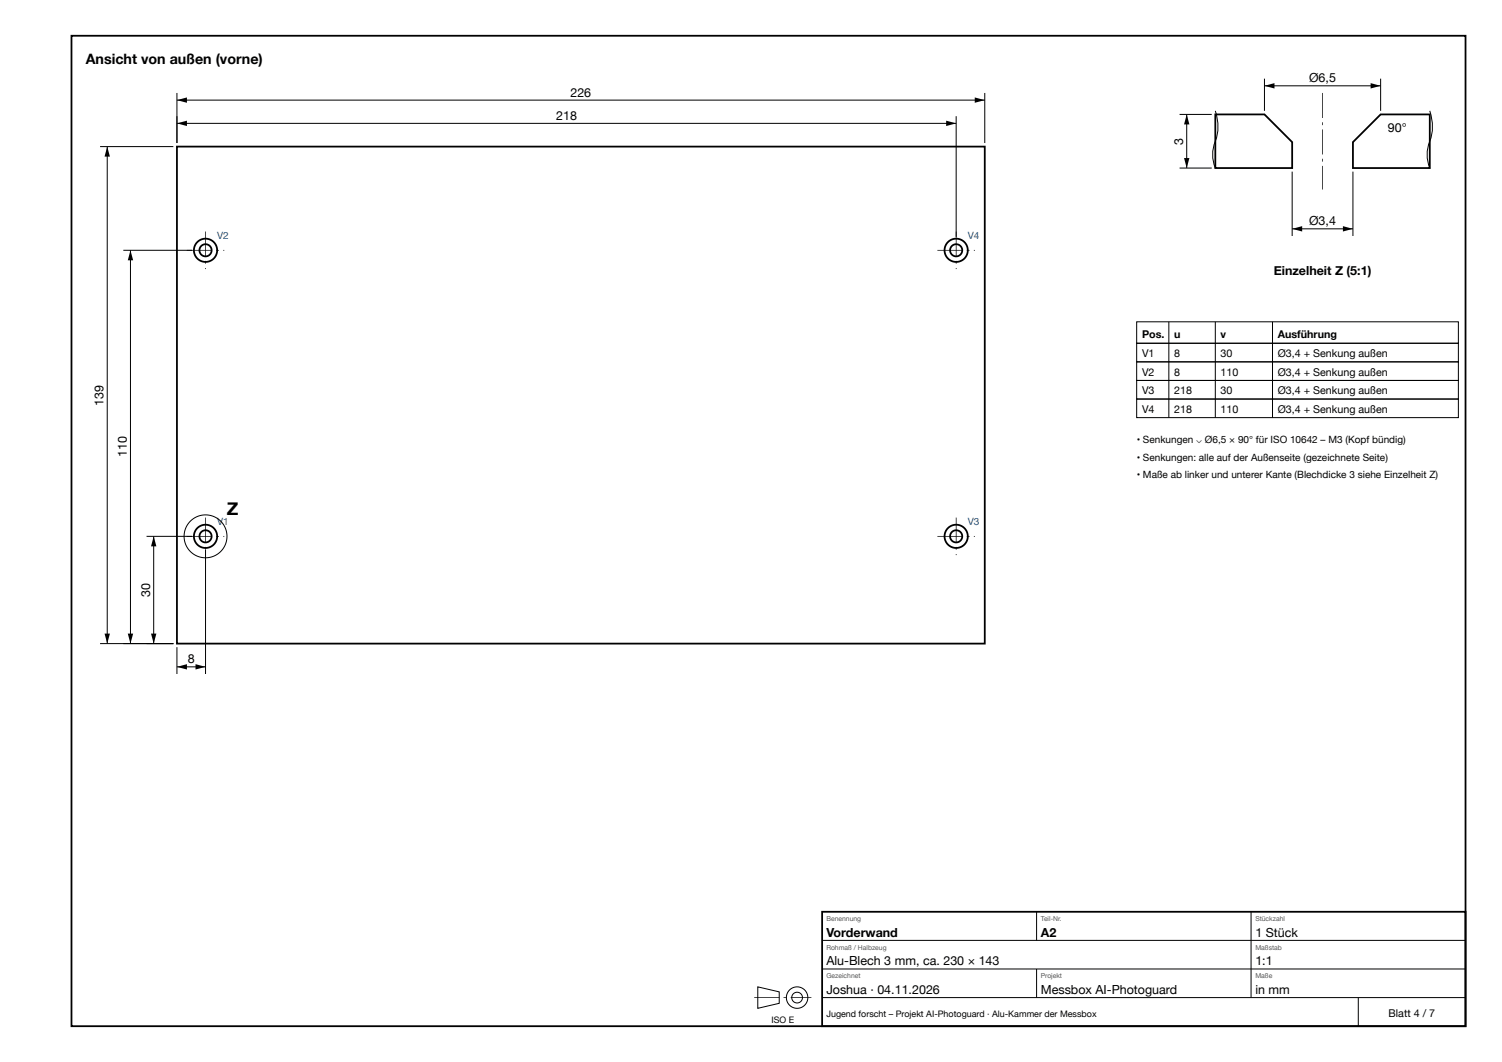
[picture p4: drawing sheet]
<svg xmlns="http://www.w3.org/2000/svg" width="420mm" height="297mm" viewBox="0 0 420 297" stroke-linecap="round" stroke-linejoin="round" font-family="sans-serif">
<defs><g id="words">
<text font-size="5" x="63.5" y="144">Z</text>
<text font-size="4" x="24" y="18">Ansicht von außen (vorne)</text>
<g font-size="3.5">
<text x="366.2" y="23">Ø6,5</text>
<text x="159.6" y="27">226</text>
<text x="155.6" y="33.5">218</text>
<text x="331" y="40.5" transform="rotate(-90 331 40.5)">3</text>
<text x="388.2" y="37">90°</text>
<text x="366.2" y="63">Ø3,4</text>
<text x="356.3" y="77">Einzelheit Z (5:1)</text>
<text x="29" y="113.4" transform="rotate(-90 29 113.4)">139</text>
<text x="35.5" y="127.9" transform="rotate(-90 35.5 127.9)">110</text>
<text x="42" y="166.9" transform="rotate(-90 42 166.9)">30</text>
<text x="52.5" y="185.5">8</text>
<text x="231.2" y="262">Vorderwand</text>
<text x="291.2" y="262">A2</text>
<text x="351.2" y="262">1 Stück</text>
<text x="231.2" y="270">Alu-Blech 3 mm, ca. 230 × 143</text>
<text x="351.2" y="270">1:1</text>
<text x="231.2" y="278">Joshua · 04.11.2026</text>
<text x="291.2" y="278">Messbox AI-Photoguard</text>
<text x="351.2" y="278">in mm</text>
</g>
<g font-size="3">
<text x="319.5" y="94.4">Pos.</text>
<text x="328.5" y="94.4">u</text>
<text x="341.5" y="94.4">v</text>
<text x="357.5" y="94.4">Ausführung</text>
<text x="319.5" y="99.9">V1</text>
<text x="328.5" y="99.9">8</text>
<text x="341.5" y="99.9">30</text>
<text x="357.5" y="99.9">Ø3,4 + Senkung außen</text>
<text x="319.5" y="105.1">V2</text>
<text x="328.5" y="105.1">8</text>
<text x="341.5" y="105.1">110</text>
<text x="357.5" y="105.1">Ø3,4 + Senkung außen</text>
<text x="319.5" y="110.3">V3</text>
<text x="328.5" y="110.3">218</text>
<text x="341.5" y="110.3">30</text>
<text x="357.5" y="110.3">Ø3,4 + Senkung außen</text>
<text x="319.5" y="115.5">V4</text>
<text x="328.5" y="115.5">218</text>
<text x="341.5" y="115.5">110</text>
<text x="357.5" y="115.5">Ø3,4 + Senkung außen</text>
<text x="388.5" y="284.5">Blatt 4 / 7</text>
</g>
<g font-size="2.8" fill="#1f4e79">
<text x="60.7" y="66.8">V2</text>
<text x="270.7" y="66.8">V4</text>
<text x="60.7" y="146.8">V1</text>
<text x="270.7" y="146.8">V3</text>
</g>
<g font-size="2.8">
<text x="318" y="123.8">• Senkungen ⌵ Ø6,5 × 90° für ISO 10642 – M3 (Kopf bündig)</text>
<text x="318" y="128.8">• Senkungen: alle auf der Außenseite (gezeichnete Seite)</text>
<text x="318" y="133.8">• Maße ab linker und unterer Kante (Blechdicke 3 siehe Einzelheit Z)</text>
</g>
<g font-size="2.5">
<text x="215.8" y="286">ISO E</text>
<text x="231.2" y="284.5">Jugend forscht – Projekt AI-Photoguard · Alu-Kammer der Messbox</text>
</g>
<g font-size="1.9" fill="#555">
<text x="231.2" y="257.6">Benennung</text>
<text x="291.2" y="257.6">Teil-Nr.</text>
<text x="351.2" y="257.6">Stückzahl</text>
<text x="231.2" y="265.6">Rohmaß / Halbzeug</text>
<text x="351.2" y="265.6">Maßstab</text>
<text x="231.2" y="273.6">Gezeichnet</text>
<text x="291.2" y="273.6">Projekt</text>
<text x="351.2" y="273.6">Maße</text>
</g>
</g></defs>
<g fill="none" stroke="#000" stroke-width=".5">
<path d="M20 10h390v277h-390zM340 32h13.7l7.8 7.8v7.2h-21.5zM378.5 39.8l7.7-7.8h13.8v15h-21.5zM49.5 41h226v139h-226zM230 255h180v32h-180z"/>
<circle cx="57.5" cy="70" r="3.2"/>
<circle cx="57.5" cy="70" r="1.7"/>
<circle cx="267.5" cy="70" r="1.7"/>
<circle cx="267.5" cy="70" r="3.3"/>
<circle cx="57.5" cy="150" r="3.2"/>
<circle cx="57.5" cy="150" r="1.7"/>
<circle cx="267.5" cy="150" r="1.7"/>
<circle cx="267.5" cy="150" r="3.3"/>
</g>
<g fill="#000">
<path d="M49.5 34.5l2.8-.7v1.5zM49.5 28l2.8-.7v1.5zM264.7 33.8l2.8 .7-2.8 .8zM272.7 27.3l2.8 .7-2.8 .8zM332 32l.7 2.8h-1.5zM353.7 24l2.8-.7v1.5zM383.4 23.3l2.8 .7-2.8 .8zM30 41l.7 2.8h-1.5zM331.2 44.2h1.5l-.7 2.8zM36.5 70l.7 2.8h-1.5zM361.5 64l2.8-.7v1.5zM375.7 63.3l2.8 .7-2.8 .8z"/>
<path d="M43 150l.7 2.8h-1.5zM29.2 177.2h1.5l-.7 2.8zM35.7 177.2h1.5l-.7 2.8zM42.2 177.2h1.5l-.7 2.8zM49.5 186.5l2.8-.8v1.5zM54.7 185.7l2.8 .8-2.8 .7z"/>
<path d="M369.9 26h.2v7h-.2zM369.9 34.2h.2v.8h-.2zM369.9 36.2h.2v7h-.2zM369.9 44.4h.2v.8h-.2zM369.9 46.4h.2v6.6h-.2z"/>
<path d="M52.2 69.9h7v.2h-7zM60.4 69.9h.8v.2h-.8zM62.4 69.9h.3v.2h-.3z"/>
<path d="M57.4 64.8h.2v6.9h-.2zM57.4 72.9h.2v.8h-.2zM57.4 74.9h.2v.3h-.2z"/>
<path d="M262.2 69.9h7v.2h-7zM270.4 69.9h.8v.2h-.8zM272.4 69.9h.3v.2h-.3z"/>
<path d="M267.4 64.8h.2v6.9h-.2zM267.4 72.9h.2v.8h-.2zM267.4 74.9h.2v.3h-.2z"/>
<path d="M52.2 149.9h7v.2h-7zM60.4 149.9h.8v.2h-.8zM62.4 149.9h.3v.2h-.3z"/>
<path d="M57.4 144.7h.2v7h-.2zM57.4 152.9h.2v.8h-.2zM57.4 154.9h.2v.3h-.2z"/>
<path d="M262.2 149.9h7v.2h-7zM270.4 149.9h.8v.2h-.8zM272.4 149.9h.3v.2h-.3z"/>
<path d="M267.4 144.7h.2v7h-.2zM267.4 152.9h.2v.8h-.2zM267.4 154.9h.2v.3h-.2z"/>
<path d="M211 278.9h7v.2h-7zM219.2 278.9h.8v.2h-.8zM221.2 278.9h5.8v.2h-5.8z"/>
</g>
<g fill="none" stroke="#000" stroke-width=".28">
<path d="M49.5 26v14M49.5 34.5h218M49.5 28h226M267.5 32.5v33.8M275.5 26v14M330 32h9M332 32v15M340 31a13.5 13.5 0 0 1-.5 10.2l-.2 1.6v1.7l.7 2.5M353.7 22v9M353.7 24h32.5M386.2 22v9M400 31a13.5 13.5 0 0 1-.5 10.2l-.2 1.6v1.7l.7 2.5"/>
<path d="M28 41h20.5M30 41v139M330 47h9M361.5 48v18M378.5 48v18M34.5 70h19.2M36.5 70v110M361.5 64h17M318 90h90v6h-90zM318 96h90v5.2h-90zM327 90v26.8M340 90v26.8"/>
<path d="M356 90v26.8M318 101.2h90v5.2h-90zM318 106.4h90v5.2h-90zM318 111.6h90v5.2h-90zM41 150h12.7M43 150v30M57.5 153.7v34.8M28 180h20.5M49.5 181v7.5M49.5 186.5h8M290 255v8M350 255v24"/>
<path d="M212 276l6 1.4v3.2l-6 1.4zM230 263h180M230 271h180M230 279h180M290 271v8M380 279v8"/>
<circle cx="57.5" cy="150" r="6"/>
<circle cx="223" cy="279" r="3"/>
<circle cx="223" cy="279" r="1.5"/>
</g>
<use href="#words"/>
</svg>
